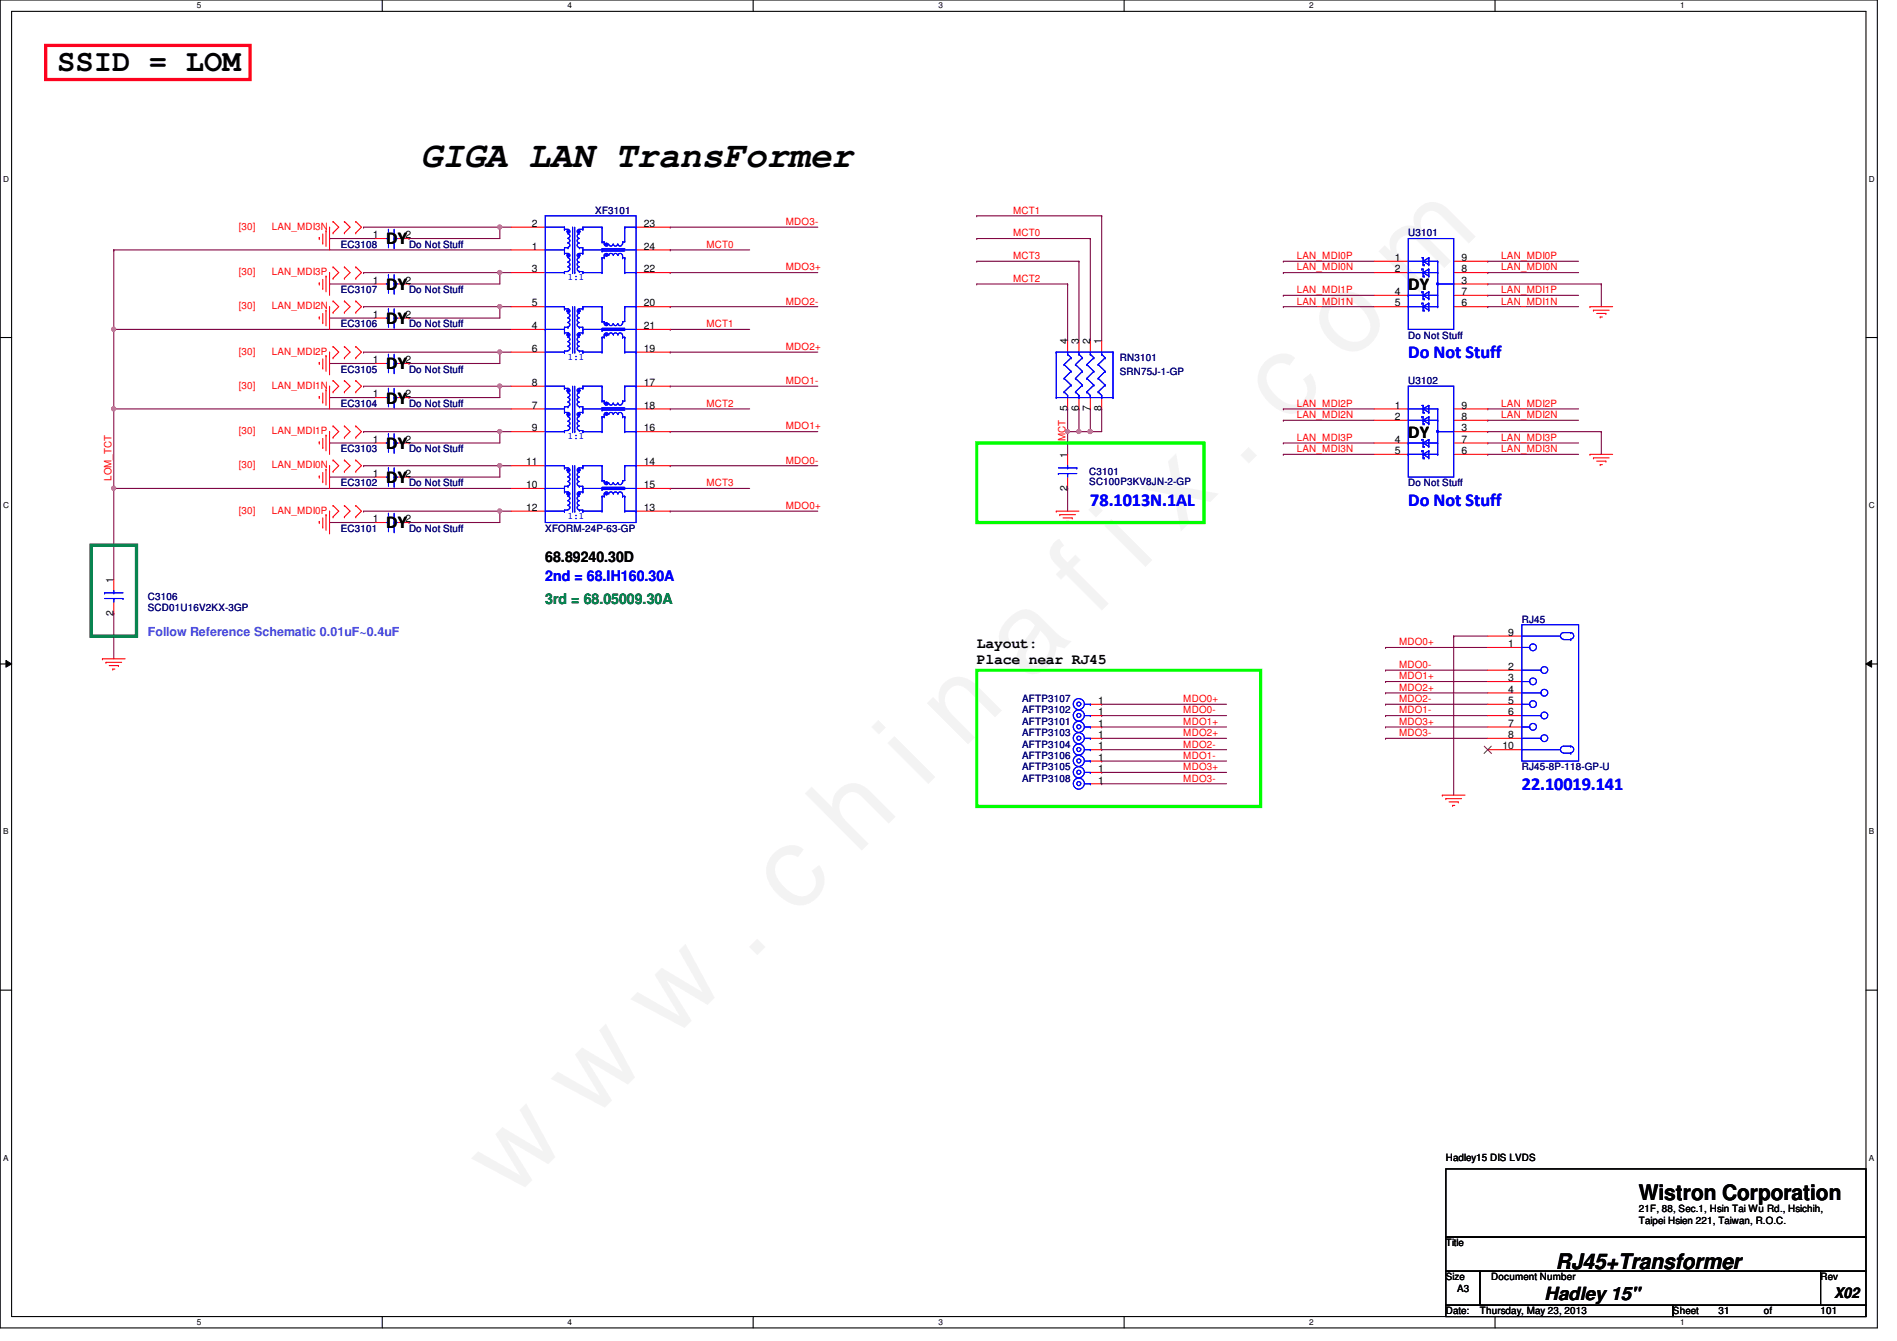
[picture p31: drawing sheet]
<svg xmlns="http://www.w3.org/2000/svg" width="297mm" height="210mm" viewBox="0 0 297 210" stroke-linecap="round" stroke-linejoin="round" font-family="sans-serif">
<defs><g id="words">
<text font-size="17.6" fill="#f0f" x="80.1" y="188" transform="rotate(-45 80.1 188)">w w w . c h i n a f i x . c o m</text>
<text font-size="5.7" x="65.8" y="26.1">GIGA LAN TransFormer</text>
<text font-size="4.8" x="8.9" y="11.1">SSID = LOM</text>
<g font-size="3.3">
<text x="256.6" y="187.9">Wistron Corporation</text>
<text x="243.6" y="198.6">RJ45+Transformer</text>
</g>
<g font-size="2.8">
<text x="60.5" y="38.3">DY</text>
<text x="60.5" y="45.4">DY</text>
<text x="220.5" y="45.4">DY</text>
<text x="60.5" y="50.7">DY</text>
<text x="60.5" y="57.8">DY</text>
<text x="60.5" y="63.2">DY</text>
<text x="60.5" y="70.3">DY</text>
<text x="220.5" y="68.5">DY</text>
<text x="60.5" y="75.6">DY</text>
<text x="60.5" y="82.7">DY</text>
<text x="241.8" y="203.5">Hadley 15&quot;</text>
</g>
<g font-size="2.8" fill="#00f">
<text x="220.5" y="56">Do Not Stuff</text>
<text x="170.7" y="79.2">78.1013N.1AL</text>
<text x="220.5" y="79.2">Do Not Stuff</text>
<text x="238.3" y="123.6">22.10019.141</text>
</g>
<g font-size="2.3">
<text x="85.4" y="88">68.89240.30D</text>
<text x="152.9" y="101.4">Layout:</text>
<text x="152.9" y="104">Place near RJ45</text>
<text x="287.2" y="203.2">X02</text>
</g>
<text font-size="2.3" fill="#00f" x="85.4" y="91">2nd = 68.IH160.30A</text>
<text font-size="2.3" fill="#008000" x="85.4" y="94.6">3rd = 68.05009.30A</text>
<text font-size="1.9" fill="#0080ff" x="23.2" y="99.6">Follow Reference Schematic 0.01uF~0.4uF</text>
<g font-size="1.6" fill="#f00">
<text x="37.4" y="35.9">[30]</text>
<text x="42.5" y="35.9">LAN_MDI3N</text>
<text x="123.1" y="35.2">MDO3-</text>
<text x="158.6" y="33.4">MCT1</text>
<text x="110.6" y="38.8">MCT0</text>
<text x="158.6" y="40.6">MCT3</text>
<text x="158.6" y="37">MCT0</text>
<text x="203.1" y="40.6">LAN_MDI0P</text>
<text x="235.1" y="40.6">LAN_MDI0P</text>
<text x="37.4" y="43.1">[30]</text>
<text x="42.5" y="43.1">LAN_MDI3P</text>
<text x="123.1" y="47.7">MDO2-</text>
<text x="123.1" y="42.3">MDO3+</text>
<text x="158.6" y="44.1">MCT2</text>
<text x="203.1" y="42.3">LAN_MDI0N</text>
<text x="203.1" y="45.9">LAN_MDI1P</text>
<text x="203.1" y="47.7">LAN_MDI1N</text>
<text x="235.1" y="42.3">LAN_MDI0N</text>
<text x="235.1" y="45.9">LAN_MDI1P</text>
<text x="235.1" y="47.7">LAN_MDI1N</text>
<text x="37.4" y="48.4">[30]</text>
<text x="42.5" y="48.4">LAN_MDI2N</text>
<text x="110.6" y="51.2">MCT1</text>
<text x="37.4" y="55.5">[30]</text>
<text x="42.5" y="55.5">LAN_MDI2P</text>
<text x="123.1" y="54.8">MDO2+</text>
<text x="37.4" y="60.8">[30]</text>
<text x="42.5" y="60.8">LAN_MDI1N</text>
<text x="110.6" y="63.7">MCT2</text>
<text x="123.1" y="60.1">MDO1-</text>
<text x="203.1" y="63.7">LAN_MDI2P</text>
<text x="203.1" y="65.4">LAN_MDI2N</text>
<text x="235.1" y="63.7">LAN_MDI2P</text>
<text x="235.1" y="65.4">LAN_MDI2N</text>
<text x="37.4" y="67.9">[30]</text>
<text x="42.5" y="67.9">LAN_MDI1P</text>
<text x="123.1" y="67.2">MDO1+</text>
<text x="166.8" y="69" transform="rotate(-90 166.8 69)">MCT</text>
<text x="203.1" y="69">LAN_MDI3P</text>
<text x="203.1" y="70.8">LAN_MDI3N</text>
<text x="235.1" y="69">LAN_MDI3P</text>
<text x="235.1" y="70.8">LAN_MDI3N</text>
<text x="17.5" y="75.2" transform="rotate(-90 17.5 75.2)">LOM_TCT</text>
<text x="37.4" y="73.3">[30]</text>
<text x="42.5" y="73.3">LAN_MDI0N</text>
<text x="110.6" y="76.1">MCT3</text>
<text x="123.1" y="72.6">MDO0-</text>
<text x="37.4" y="80.4">[30]</text>
<text x="42.5" y="80.4">LAN_MDI0P</text>
<text x="123.1" y="79.7">MDO0+</text>
<text x="219.1" y="101">MDO0+</text>
<text x="219.1" y="104.6">MDO0-</text>
<text x="219.1" y="106.3">MDO1+</text>
<text x="185.3" y="111.7">MDO0-</text>
<text x="185.3" y="113.5">MDO1+</text>
<text x="185.3" y="109.9">MDO0+</text>
<text x="219.1" y="108.1">MDO2+</text>
<text x="219.1" y="113.5">MDO3+</text>
<text x="219.1" y="109.9">MDO2-</text>
<text x="219.1" y="111.7">MDO1-</text>
<text x="185.3" y="115.2">MDO2+</text>
<text x="185.3" y="117">MDO2-</text>
<text x="185.3" y="118.8">MDO1-</text>
<text x="219.1" y="115.2">MDO3-</text>
<text x="185.3" y="120.6">MDO3+</text>
<text x="185.3" y="122.3">MDO3-</text>
</g>
<g font-size="1.6">
<text x="83.3" y="35.5">2</text>
<text x="100.8" y="35.5">23</text>
<text x="58.4" y="37.3">1</text>
<text x="63.5" y="37.3">2</text>
<text x="83.3" y="39.1">1</text>
<text x="100.8" y="39.1">24</text>
<text x="218.4" y="40.9">1</text>
<text x="228.9" y="40.9">9</text>
<text x="58.4" y="44.4">1</text>
<text x="63.5" y="44.4">2</text>
<text x="83.3" y="42.6">3</text>
<text x="83.3" y="48">5</text>
<text x="100.8" y="48">20</text>
<text x="100.8" y="42.6">22</text>
<text x="218.4" y="42.6">2</text>
<text x="218.4" y="46.2">4</text>
<text x="218.4" y="48">5</text>
<text x="228.9" y="44.4">3</text>
<text x="228.9" y="48">6</text>
<text x="228.9" y="46.2">7</text>
<text x="228.9" y="42.6">8</text>
<text x="58.4" y="49.7">1</text>
<text x="63.5" y="49.7">2</text>
<text x="83.3" y="51.5">4</text>
<text x="100.8" y="51.5">21</text>
<text x="167.1" y="53.9" transform="rotate(-90 167.1 53.9)">4</text>
<text x="168.9" y="53.9" transform="rotate(-90 168.9 53.9)">3</text>
<text x="170.7" y="53.9" transform="rotate(-90 170.7 53.9)">2</text>
<text x="172.5" y="53.9" transform="rotate(-90 172.5 53.9)">1</text>
<text x="58.4" y="56.9">1</text>
<text x="63.5" y="56.9">2</text>
<text x="83.3" y="55.1">6</text>
<text x="100.8" y="55.1">19</text>
<text x="58.4" y="62.2">1</text>
<text x="63.5" y="62.2">2</text>
<text x="83.3" y="64">7</text>
<text x="83.3" y="60.4">8</text>
<text x="100.8" y="60.4">17</text>
<text x="100.8" y="64">18</text>
<text x="167.1" y="64.3" transform="rotate(-90 167.1 64.3)">5</text>
<text x="168.9" y="64.3" transform="rotate(-90 168.9 64.3)">6</text>
<text x="170.7" y="64.3" transform="rotate(-90 170.7 64.3)">7</text>
<text x="172.5" y="64.3" transform="rotate(-90 172.5 64.3)">8</text>
<text x="218.4" y="64">1</text>
<text x="218.4" y="65.7">2</text>
<text x="228.9" y="65.7">8</text>
<text x="228.9" y="64">9</text>
<text x="58.4" y="69.3">1</text>
<text x="63.5" y="69.3">2</text>
<text x="83.3" y="67.5">9</text>
<text x="100.8" y="67.5">16</text>
<text x="167.1" y="71.7" transform="rotate(-90 167.1 71.7)">1</text>
<text x="218.4" y="69.3">4</text>
<text x="218.4" y="71.1">5</text>
<text x="228.9" y="67.5">3</text>
<text x="228.9" y="71.1">6</text>
<text x="228.9" y="69.3">7</text>
<text x="58.4" y="74.6">1</text>
<text x="63.5" y="74.6">2</text>
<text x="82.4" y="76.4">10</text>
<text x="82.4" y="72.9">11</text>
<text x="100.8" y="72.9">14</text>
<text x="100.8" y="76.4">15</text>
<text x="167.1" y="76.8" transform="rotate(-90 167.1 76.8)">2</text>
<text x="58.4" y="81.7">1</text>
<text x="63.5" y="81.7">2</text>
<text x="82.4" y="80">12</text>
<text x="100.8" y="80">13</text>
<text x="17.8" y="91.2" transform="rotate(-90 17.8 91.2)">1</text>
<text x="17.8" y="96.4" transform="rotate(-90 17.8 96.4)">2</text>
<text x="236.2" y="101.3">1</text>
<text x="236.2" y="99.5">9</text>
<text x="236.2" y="104.9">2</text>
<text x="236.2" y="106.6">3</text>
<text x="172" y="113.7">1</text>
<text x="172" y="110.2">1</text>
<text x="172" y="112">1</text>
<text x="236.2" y="108.4">4</text>
<text x="236.2" y="110.2">5</text>
<text x="236.2" y="112">6</text>
<text x="236.2" y="113.7">7</text>
<text x="172" y="115.5">1</text>
<text x="172" y="117.3">1</text>
<text x="172" y="119.1">1</text>
<text x="235.3" y="117.3">10</text>
<text x="236.2" y="115.5">8</text>
<text x="172" y="120.9">1</text>
<text x="172" y="122.6">1</text>
<text x="226.4" y="181.7">Hadley15 DIS LVDS</text>
<text x="256.6" y="189.7">21F, 88, Sec.1, Hsin Tai Wu Rd., Hsichih,</text>
<text x="256.6" y="191.6">Taipei Hsien 221, Taiwan, R.O.C.</text>
<text x="226.4" y="195.1">Title</text>
<text x="226.4" y="200.4">Size</text>
<text x="228.2" y="202.2">A3</text>
<text x="233.5" y="200.4">Document Number</text>
<text x="285.1" y="200.4">Rev</text>
<text x="226.4" y="205.7">Date:</text>
<text x="231.7" y="205.7">Thursday, May 23, 2013</text>
<text x="262" y="205.7">Sheet</text>
<text x="269.1" y="205.7">31</text>
<text x="276.2" y="205.7">of</text>
<text x="285.1" y="205.7">101</text>
</g>
<g font-size="1.6" fill="#000080">
<text x="93.2" y="33.4">XF3101</text>
<text x="53.4" y="38.8">EC3108</text>
<text x="64" y="38.8">Do Not Stuff</text>
<text x="220.5" y="37">U3101</text>
<text x="53.4" y="45.9">EC3107</text>
<text x="64" y="45.9">Do Not Stuff</text>
<text x="53.4" y="51.2">EC3106</text>
<text x="64" y="51.2">Do Not Stuff</text>
<text x="220.5" y="53">Do Not Stuff</text>
<text x="53.4" y="58.3">EC3105</text>
<text x="64" y="58.3">Do Not Stuff</text>
<text x="175.3" y="56.6">RN3101</text>
<text x="175.3" y="58.7">SRN75J-1-GP</text>
<text x="53.4" y="63.7">EC3104</text>
<text x="64" y="63.7">Do Not Stuff</text>
<text x="220.5" y="60.1">U3102</text>
<text x="53.4" y="70.8">EC3103</text>
<text x="64" y="70.8">Do Not Stuff</text>
<text x="53.4" y="76.1">EC3102</text>
<text x="64" y="76.1">Do Not Stuff</text>
<text x="170.6" y="74.3">C3101</text>
<text x="170.6" y="75.9">SC100P3KV8JN-2-GP</text>
<text x="220.5" y="76.1">Do Not Stuff</text>
<text x="53.4" y="83.2">EC3101</text>
<text x="64" y="83.2">Do Not Stuff</text>
<text x="85.4" y="83.2">XFORM-24P-63-GP</text>
<text x="23.2" y="93.9">C3106</text>
<text x="23.2" y="95.7">SCD01U16V2KX-3GP</text>
<text x="238.3" y="97.5">RJ45</text>
<text x="160.1" y="113.5">AFTP3101</text>
<text x="160.1" y="109.9">AFTP3107</text>
<text x="160.1" y="111.7">AFTP3102</text>
<text x="160.1" y="115.2">AFTP3103</text>
<text x="160.1" y="117">AFTP3104</text>
<text x="160.1" y="118.8">AFTP3106</text>
<text x="160.1" y="120.6">AFTP3105</text>
<text x="160.1" y="122.3">AFTP3108</text>
<text x="238.3" y="120.6">RJ45-8P-118-GP-U</text>
</g>
<g font-size="1.6" fill="#00f">
<text x="88.9" y="43.9">1:1</text>
<text x="88.9" y="56.3">1:1</text>
<text x="88.9" y="68.8">1:1</text>
<text x="88.9" y="81.2">1:1</text>
</g>
<g font-size="1.3">
<text x="30.8" y="1.3">5</text>
<text x="88.9" y="1.3">4</text>
<text x="146.9" y="1.3">3</text>
<text x="205" y="1.3">2</text>
<text x="263.1" y="1.3">1</text>
<text x=".5" y="28.4">D</text>
<text x="292.6" y="28.4">D</text>
<text x=".5" y="79.5">C</text>
<text x="292.6" y="79.5">C</text>
<text x=".5" y="130.6">B</text>
<text x="292.6" y="130.6">B</text>
<text x=".5" y="181.7">A</text>
<text x="292.6" y="181.7">A</text>
<text x="30.8" y="207.4">5</text>
<text x="88.9" y="207.4">4</text>
<text x="146.9" y="207.4">3</text>
<text x="205" y="207.4">2</text>
<text x="263.1" y="207.4">1</text>
</g>
</g></defs>
<path d="M0 0h294v207.9h-294zM1.8 1.8h290.4v204.3h-290.4z" fill="none" stroke="#000" stroke-width=".17"/>
<g fill="#fff">
<path d="M30.8 .2h.7v1.4h-.7z"/>
<path d="M30.8 206.2h.7v1.4h-.7z"/>
</g>
<path d="M59.9 0v1.8M59.9 206.1v1.8" fill="none" stroke="#000" stroke-width=".17"/>
<g fill="#fff">
<path d="M88.9 .2h.6v1.4h-.6z"/>
<path d="M88.9 206.2h.6v1.4h-.6z"/>
</g>
<path d="M117.9 0v1.8M117.9 206.1v1.8" fill="none" stroke="#000" stroke-width=".17"/>
<g fill="#fff">
<path d="M146.9 .2h.7v1.4h-.7z"/>
<path d="M146.9 206.2h.7v1.4h-.7z"/>
</g>
<path d="M176 0v1.8M176 206.1v1.8" fill="none" stroke="#000" stroke-width=".17"/>
<g fill="#fff">
<path d="M205 .2h.7v1.4h-.7z"/>
<path d="M205 206.2h.7v1.4h-.7z"/>
</g>
<path d="M234.1 0v1.8M234.1 206.1v1.8" fill="none" stroke="#000" stroke-width=".17"/>
<g fill="#fff">
<path d="M263.1 .2h.7v1.4h-.7z"/>
<path d="M263.1 206.2h.7v1.4h-.7z"/>
<path d="M.5 27.3h.9v1.4h-.9z"/>
<path d="M292.6 27.3h.9v1.4h-.9z"/>
<path d="M.5 78.4h.9v1.4h-.9z"/>
<path d="M292.6 78.4h.9v1.4h-.9z"/>
</g>
<path d="M0 52.8h1.8M292.2 52.8h1.8" fill="none" stroke="#000" stroke-width=".17"/>
<g fill="#fff">
<path d="M.5 129.5h.8v1.4h-.8z"/>
<path d="M292.6 129.5h.9v1.4h-.9z"/>
</g>
<path d="M0 103.9h1.8M292.2 103.9h1.8" fill="none" stroke="#000" stroke-width=".17"/>
<path d="M.9 103.4l.9 .5-.9 .5zM292.2 103.9l.9-.5v1z" fill="#000"/>
<path d="M.9 103.4l.9 .5-.9 .5zM292.2 103.9l.9-.5v1z" fill="none" stroke="#000" stroke-width=".16"/>
<g fill="#fff">
<path d="M.5 180.5h.8v1.4h-.8z"/>
<path d="M292.6 180.5h.9v1.4h-.9z"/>
</g>
<path d="M0 155h1.8M292.2 155h1.8" fill="none" stroke="#000" stroke-width=".17"/>
<path d="M17.8 39.1h.1M17.8 39.1v24.9M17.8 51.6h.1M17.8 51.6h62.2M17.8 76.5h.1M17.8 64h.1M17.8 76.5v14.2M17.8 64h62.2M17.8 96h.1M17.8 96v7.1" fill="none" stroke="#800040" stroke-width=".17"/>
<circle cx="17.8" cy="51.5" r=".32" fill="#f0f"/>
<circle cx="17.8" cy="51.5" r=".32" fill="none" stroke="#f0f" stroke-width=".17"/>
<path d="M17.8 39.1h.1M17.8 39.1h62.2M17.8 76.5h.1M17.8 76.5h62.2" fill="none" stroke="#800040" stroke-width=".17"/>
<circle cx="17.8" cy="76.4" r=".32" fill="#f0f"/>
<circle cx="17.8" cy="76.4" r=".32" fill="none" stroke="#f0f" stroke-width=".17"/>
<path d="M17.8 64h.1M17.8 64v12.5" fill="none" stroke="#800040" stroke-width=".17"/>
<circle cx="17.8" cy="64" r=".32" fill="#f0f"/>
<circle cx="17.8" cy="64" r=".32" fill="none" stroke="#f0f" stroke-width=".17"/>
<g fill="none" stroke="#800040" stroke-width=".17">
<path d="M51.6 37.3h.1M51.6 37.3h7.1M56.9 35.6h.1M56.9 35.6h21.4M64 37.3h.1M64 37.3h14.3M51.6 56.9h.1M51.6 49.8h.1M51.6 44.4h.1M51.6 56.9h7.1M51.6 49.8h7.1M51.6 44.4h7.1"/>
<path d="M56.9 55.1h.1M56.9 48h.1M56.9 42.7h.1M56.9 55.1h21.4M56.9 48h21.4M56.9 42.7h21.4M64 56.9h.1M64 49.8h.1M64 44.4h.1M64 56.9h14.3M64 49.8h14.3M64 44.4h14.3"/>
<path d="M233 48h14.2M233 44.4h17.7M233 42.7h14.2M233 40.9h14.2M233 46.2h14.2M250.7 44.4h.1M250.7 44.4v3.6M51.6 74.7h.1M51.6 69.3h.1M51.6 62.2h.1M51.6 74.7h7.1M51.6 69.3h7.1"/>
<path d="M51.6 62.2h7.1M56.9 72.9h.1M56.9 67.6h.1M56.9 60.5h.1M56.9 72.9h21.4M56.9 67.6h21.4M56.9 60.5h21.4M64 74.7h.1M64 69.3h.1M64 62.2h.1M64 74.7h14.3M64 69.3h14.3"/>
<path d="M64 62.2h14.3M233 69.3h14.2M233 67.6h17.7M233 64h14.2M233 65.8h14.2M233 71.1h14.2M250.7 67.6h.1M250.7 67.6v3.5M51.6 81.8h.1M51.6 81.8h7.1M56.9 80h.1M56.9 80h21.4"/>
<path d="M64 81.8h.1M64 81.8h14.3"/>
</g>
<g fill="none" stroke="#f00" stroke-width=".17">
<path d="M50 37.2h.1M50 37.2v.3M50.5 38.1h.1M50.5 36.6v1.5M51.1 36.1h.1M51.1 36.1v2.5M51.6 35.6h.1M51.6 35.6v3.5M52.2 36.4h.1M52.2 34.7h.1M52.2 34.7l.8 .9-.8 .8M53.9 34.7h.1"/>
<path d="M53.9 36.4h.1M53.9 34.7l.9 .9-.9 .8M55.7 36.4h.1M55.7 34.7h.1M55.7 34.7l.9 .9-.9 .8M58.7 37.3h1.8M62.3 37.3h1.7M50 56.7h.1M50 49.6h.1M50 44.3h.1M50 44.3v.3M50 49.6v.4"/>
<path d="M50 56.7v.4M50.5 57.6h.1M50.5 50.5h.1M50.5 45.2h.1M50.5 43.7v1.5M50.5 49.1v1.4M50.5 56.2v1.4M51.1 55.7h.1M51.1 48.6h.1M51.1 43.2h.1M51.1 43.2v2.5M51.1 48.6v2.4"/>
<path d="M51.1 55.7v2.4M51.6 55.1h.1M51.6 48h.1M51.6 42.7h.1M51.6 42.7v3.5M51.6 48v3.6M51.6 55.1v3.6M52.2 43.6h.1M52.2 41.8h.1M52.2 48.9h.1M52.2 47.1h.1M52.2 56h.1"/>
<path d="M52.2 54.2h.1M52.2 59.6h.1M52.2 41.8l.8 .9-.8 .9M52.2 47.1l.8 .9-.8 .9M52.2 54.2l.8 .9-.8 .9M52.2 59.6l.8 .9-.8 .8M53.9 41.8h.1M53.9 43.6h.1M53.9 47.1h.1M53.9 48.9h.1M53.9 54.2h.1M53.9 56h.1"/>
<path d="M53.9 59.6h.1M53.9 41.8l.9 .9-.9 .9M53.9 47.1l.9 .9-.9 .9M53.9 54.2l.9 .9-.9 .9M53.9 59.6l.9 .9-.9 .8M55.7 43.6h.1M55.7 41.8h.1M55.7 48.9h.1M55.7 47.1h.1M55.7 56h.1M55.7 54.2h.1M55.7 59.6h.1"/>
<path d="M55.7 41.8l.9 .9-.9 .9M55.7 47.1l.9 .9-.9 .9M55.7 54.2l.9 .9-.9 .9M55.7 59.6l.9 .9-.9 .8M58.7 56.9h1.8M58.7 49.8h1.8M58.7 44.4h1.8M62.3 56.9h1.7M62.3 49.8h1.7M62.3 44.4h1.7M249 48h.1M249 48h3.5"/>
<path d="M249.5 48.6h.1M249.5 48.6h2.5M250 49.1h1.5M250.6 49.6h.1M250.6 49.6h.3M251.5 49.1h.1M50 74.5h.1M50 69.2h.1M50 62.1h.1M50 62.1v.3M50 69.2v.3M50 74.5v.3"/>
<path d="M50.5 75.4h.1M50.5 70.1h.1M50.5 62.9h.1M50.5 61.5v1.4M50.5 68.6v1.5M50.5 74v1.4M51.1 73.4h.1M51.1 68.1h.1M51.1 61h.1M51.1 61v2.5M51.1 68.1v2.5M51.1 73.4v2.5"/>
<path d="M51.6 72.9h.1M51.6 67.6h.1M51.6 60.5h.1M51.6 60.5v3.5M51.6 67.6v3.5M51.6 72.9v3.6M52.2 61.3h.1M52.2 68.5h.1M52.2 66.7h.1M52.2 73.8h.1M52.2 72h.1M52.2 79.1h.1"/>
<path d="M52.2 66.7l.8 .9-.8 .9M52.2 72l.8 .9-.8 .9M52.2 79.1l.8 .9-.8 .9M53.9 61.3h.1M53.9 66.7h.1M53.9 68.5h.1M53.9 72h.1M53.9 73.8h.1M53.9 79.1h.1M53.9 66.7l.9 .9-.9 .9M53.9 72l.9 .9-.9 .9M53.9 79.1l.9 .9-.9 .9"/>
<path d="M55.7 61.3h.1M55.7 68.5h.1M55.7 66.7h.1M55.7 73.8h.1M55.7 72h.1M55.7 79.1h.1M55.7 66.7l.9 .9-.9 .9M55.7 72l.9 .9-.9 .9M55.7 79.1l.9 .9-.9 .9M58.7 62.2h1.8M58.7 69.3h1.8M58.7 74.7h1.8"/>
<path d="M62.3 62.2h1.7M62.3 69.3h1.7M62.3 74.7h1.7M249 71.1h.1M249 71.1h3.5M249.5 71.7h.1M249.5 71.7h2.5M250 72.2h1.5M250.6 72.7h.1M250.6 72.7h.3M251.5 72.2h.1M17.8 90.7v1.8"/>
<path d="M17.8 94.2v1.8M50 81.6h.1M50 81.6v.4M50.5 82.5h.1M50.5 81.1v1.4M51.1 80.6h.1M51.1 80.6v2.4M51.6 80h.1M51.6 80v3.6M52.2 80.9h.1M53.9 80.9h.1M55.7 80.9h.1"/>
<path d="M58.7 81.8h1.8M62.3 81.8h1.7M233 99.6h5.3M16 103.1h.1M16 103.1h3.6M16.6 103.7h.1M16.6 103.7h2.4M17.1 104.2h1.4M17.6 104.7h.1M17.6 104.7h.4M18.5 104.2h.1M233 101.3h5.3"/>
<path d="M233 104.9h5.3M233 106.7h5.3M233 108.5h5.3M233 110.2h5.3M233 112h5.3M233 113.8h5.3M233 115.6h5.3M233 117.3h5.3"/>
</g>
<path d="M226.4 183h65.8v10.6h-65.8zM226.4 193.6h65.8v5.4h-65.8zM226.4 199h5.3v5.3h-5.3zM231.7 199h53.4v5.3h-53.4zM285.1 199h7.1v5.3h-7.1zM226.4 204.3h35.6v1.8h-35.6zM262 204.3h30.2v1.8h-30.2z" fill="none" stroke="#000" stroke-width=".17"/>
<path d="M152.9 69.3h35.6v12.5h-35.6zM152.9 104.9h44.5v21.3h-44.5z" fill="none" stroke="#0f0" stroke-width=".51"/>
<path d="M14.3 85.3h7.1v14.3h-7.1z" fill="none" stroke="#008000" stroke-width=".51"/>
<path d="M7.2 7.1h32v5.3h-32z" fill="none" stroke="#f00" stroke-width=".51"/>
<g fill="none" stroke="#00f" stroke-width=".17">
<path d="M60.5 37.3h.3M60.8 37.3h.1M60.8 35.9h.1M60.8 35.9v2.9M61.7 37.3h.1M61.7 38.8h.1M61.7 35.9v2.9M61.7 37.3h.6M85.4 33.8h14.2v48h-14.2zM60.5 56.9h.3M60.5 49.8h.3M60.5 44.4h.3"/>
<path d="M60.8 56.9h.1M60.8 55.5h.1M60.8 49.8h.1M60.8 48.3h.1M60.8 44.4h.1M60.8 43h.1M60.8 43v2.9M60.8 48.3v2.9M60.8 55.5v2.8M61.7 56.9h.1M61.7 58.3h.1M61.7 49.8h.1"/>
<path d="M61.7 51.2h.1M61.7 44.4h.1M61.7 45.9h.1M61.7 56.9h.6M61.7 43v2.9M61.7 48.3v2.9M61.7 55.5v2.8M61.7 49.8h.6M61.7 44.4h.6M60.5 62.2h.3M60.5 69.3h.3M60.5 74.7h.3"/>
<path d="M60.8 62.2h.1M60.8 60.8h.1M60.8 69.3h.1M60.8 67.9h.1M60.8 74.7h.1M60.8 73.2h.1M60.8 60.8v2.9M60.8 67.9v2.9M60.8 73.2v2.9M61.7 62.2h.1M61.7 63.7h.1M61.7 69.3h.1"/>
<path d="M61.7 70.8h.1M61.7 74.7h.1M61.7 76.1h.1M61.7 60.8v2.9M61.7 67.9v2.9M61.7 73.2v2.9M61.7 62.2h.6M61.7 69.3h.6M61.7 74.7h.6M16.4 92.8h.1M16.4 92.8h2.9M16.4 93.7h2.9"/>
<path d="M17.8 92.8h.1M17.8 93.7h.1M17.8 92.5v.3M17.8 93.7v.5M19.3 93.7h.1M60.5 81.8h.3M60.8 81.8h.1M60.8 80.3h.1M60.8 80.3v2.9M61.7 81.8h.1M61.7 83.2h.1M61.7 80.3v2.9"/>
<path d="M61.7 81.8h.6M238.3 97.8h8.9v21.3h-8.9zM238.3 99.6h6M244.3 99.6h.1M246 99h-1.1a.53 .53 0 0 0-.6 .5 .53 .53 0 0 0 .6 .6M246 99a.51 .51 0 0 1 .4 .5 .51 .51 0 0 1-.5 .5M246 99h.1M238.3 101.3h1.2M238.3 104.9h3M238.3 106.7h1.2M238.3 110.2h1.2M238.3 113.8h1.2"/>
<path d="M238.3 108.5h3M238.3 112h3M238.3 115.6h3M238.3 117.3h6M239.5 101.3h.1M239.5 106.7h.1M239.5 110.2h.1M239.5 113.8h.1M241.3 104.9h.1M241.3 108.5h.1M241.3 112h.1M241.3 115.6h.1"/>
<path d="M244.3 117.3h.1M244.9 100.1h1.1M244.9 117.9h1.1M246 100.1h.1M246 116.8h-1.1a.53 .53 0 0 0-.6 .5 .53 .53 0 0 0 .6 .6M246 116.8a.51 .51 0 0 1 .4 .5 .51 .51 0 0 1-.5 .5M246 117.9h.1M246 116.8h.1"/>
<circle cx="240" cy="106.7" r=".54"/>
<circle cx="240" cy="113.8" r=".54"/>
<circle cx="240" cy="110.2" r=".54"/>
<circle cx="240" cy="101.3" r=".54"/>
<circle cx="241.8" cy="115.5" r=".54"/>
<circle cx="241.8" cy="112" r=".54"/>
<circle cx="241.8" cy="108.4" r=".54"/>
<circle cx="241.8" cy="104.9" r=".54"/>
</g>
<circle cx="17.8" cy="51.5" r=".32" fill="#f0f"/>
<circle cx="17.8" cy="51.5" r=".32" fill="none" stroke="#f0f" stroke-width=".17"/>
<circle cx="17.8" cy="76.4" r=".32" fill="#f0f"/>
<circle cx="17.8" cy="76.4" r=".32" fill="none" stroke="#f0f" stroke-width=".17"/>
<circle cx="17.8" cy="64" r=".32" fill="#f0f"/>
<circle cx="17.8" cy="64" r=".32" fill="none" stroke="#f0f" stroke-width=".17"/>
<use href="#words"/>
</svg>
